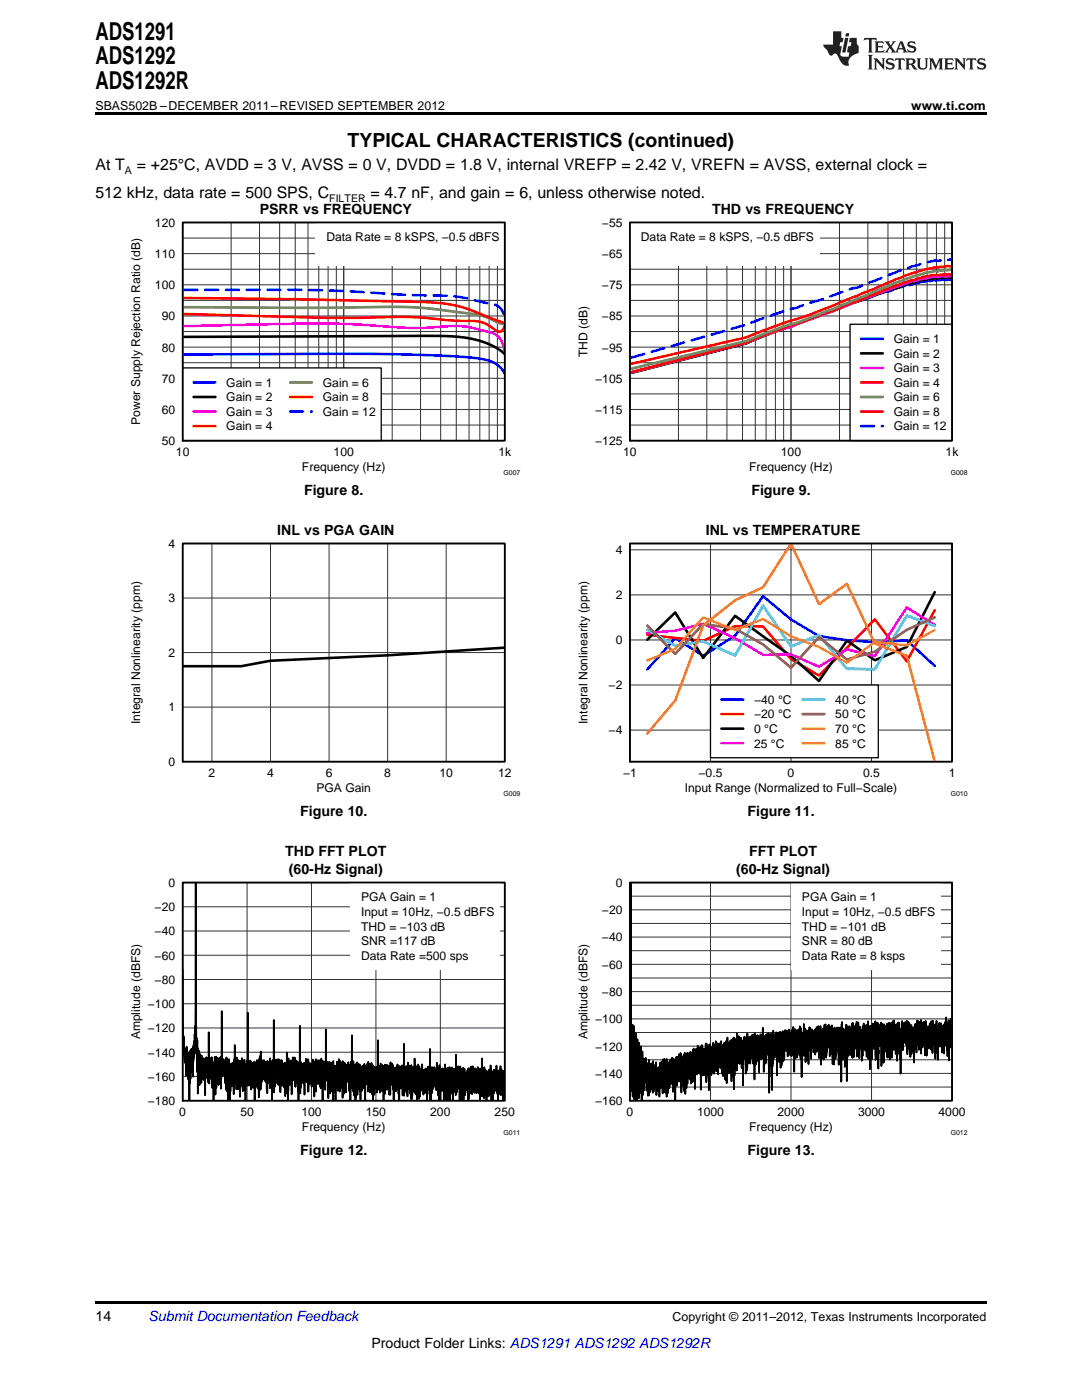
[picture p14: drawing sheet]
<svg xmlns="http://www.w3.org/2000/svg" width="216mm" height="279mm" viewBox="0 0 216 279" stroke-linecap="round" stroke-linejoin="round" font-family="sans-serif">
<defs><g id="words">
<g font-size="4.9">
<text x="19" y="7.9">ADS1291</text>
<text x="19" y="12.8">ADS1292</text>
<text x="19" y="17.8">ADS1292R</text>
</g>
<text font-size="3.9" x="69.4" y="29.3">TYPICAL CHARACTERISTICS (continued)</text>
<g font-size="3.2">
<text x="19" y="34">At T</text>
<text x="27.3" y="34">= +25°C, AVDD = 3 V, AVSS = 0 V, DVDD = 1.8 V, internal VREFP = 2.42 V, VREFN = AVSS, external clock =</text>
<text x="19" y="39.6">512 kHz, data rate = 500 SPS, C</text>
<text x="73.9" y="39.6">= 4.7 nF, and gain = 6, unless otherwise noted.</text>
</g>
<g font-size="2.8">
<text x="51.8" y="42.8">PSRR vs FREQUENCY</text>
<text x="142.1" y="42.8">THD vs FREQUENCY</text>
<text x="60.7" y="98.7">Figure 8.</text>
<text x="149.9" y="98.7">Figure 9.</text>
<text x="55.3" y="106.8">INL vs PGA GAIN</text>
<text x="140.8" y="106.8">INL vs TEMPERATURE</text>
<text x="59.9" y="162.8">Figure 10.</text>
<text x="149.2" y="162.8">Figure 11.</text>
<text x="56.9" y="170.9">THD FFT PLOT</text>
<text x="149.5" y="170.9">FFT PLOT</text>
<text x="57.6" y="174.5">(60-Hz Signal)</text>
<text x="146.9" y="174.5">(60-Hz Signal)</text>
<text x="59.9" y="230.4">Figure 12.</text>
<text x="149.2" y="230.4">Figure 13.</text>
<text x="19" y="263.6">14</text>
<text x="74.1" y="269">Product Folder Links: ADS1291 ADS1292 ADS1292R</text>
</g>
<text font-size="2.8" fill="#0000c8" x="29.6" y="263.6">Submit Documentation Feedback</text>
<g font-size="2.5">
<text x="19" y="21.9">SBAS502B –DECEMBER 2011–REVISED SEPTEMBER 2012</text>
<text x="181.8" y="21.9">www.ti.com</text>
<text x="134.2" y="263.6">Copyright © 2011–2012, Texas Instruments Incorporated</text>
</g>
<g font-size="2.4">
<text x="30.9" y="45.3">120</text>
<text x="120.1" y="45.3">−55</text>
<text x="30.9" y="51.5">110</text>
<text x="65.1" y="48.2">Data Rate = 8 kSPS, −0.5 dBFS</text>
<text x="120.1" y="51.5">−65</text>
<text x="127.9" y="48.2">Data Rate = 8 kSPS, −0.5 dBFS</text>
<text x="30.9" y="57.7">100</text>
<text x="120.1" y="57.7">−75</text>
<text x="32.3" y="63.9">90</text>
<text x="120.1" y="63.9">−85</text>
<text x="32.3" y="70.2">80</text>
<text x="117.2" y="71.3" transform="rotate(-90 117.2 71.3)">THD (dB)</text>
<text x="120.1" y="70.2">−95</text>
<text x="178.3" y="68.5">Gain = 1</text>
<text x="178.3" y="71.4">Gain = 2</text>
<text x="32.3" y="76.4">70</text>
<text x="45.2" y="77.2">Gain = 1</text>
<text x="64.4" y="77.2">Gain = 6</text>
<text x="118.8" y="76.4">−105</text>
<text x="178.3" y="74.3">Gain = 3</text>
<text x="178.3" y="77.2">Gain = 4</text>
<text x="32.3" y="82.6">60</text>
<text x="45.2" y="80.1">Gain = 2</text>
<text x="45.2" y="83">Gain = 3</text>
<text x="64.4" y="80.1">Gain = 8</text>
<text x="64.4" y="83">Gain = 12</text>
<text x="118.8" y="82.6">−115</text>
<text x="178.3" y="80.1">Gain = 6</text>
<text x="178.3" y="83">Gain = 8</text>
<text x="28" y="84.8" transform="rotate(-90 28 84.8)">Power Supply Rejection Ratio (dB)</text>
<text x="32.3" y="88.8">50</text>
<text x="45.2" y="85.9">Gain = 4</text>
<text x="118.8" y="88.8">−125</text>
<text x="178.3" y="85.9">Gain = 12</text>
<text x="35.1" y="90.9">10</text>
<text x="60.2" y="93.9">Frequency (Hz)</text>
<text x="66.6" y="90.9">100</text>
<text x="99.4" y="90.9">1k</text>
<text x="124.4" y="90.9">10</text>
<text x="149.5" y="93.9">Frequency (Hz)</text>
<text x="155.8" y="90.9">100</text>
<text x="188.7" y="90.9">1k</text>
<text x="33.6" y="109.3">4</text>
<text x="122.9" y="110.6">4</text>
<text x="122.9" y="119.6">2</text>
<text x="33.6" y="120.2">3</text>
<text x="33.6" y="131.1">2</text>
<text x="122.9" y="128.6">0</text>
<text x="121.5" y="137.6">−2</text>
<text x="33.6" y="142">1</text>
<text x="150.5" y="140.5">−40 °C</text>
<text x="150.5" y="143.4">−20 °C</text>
<text x="166.7" y="140.5">40 °C</text>
<text x="166.7" y="143.4">50 °C</text>
<text x="28" y="144.5" transform="rotate(-90 28 144.5)">Integral Nonlinearity (ppm)</text>
<text x="117.2" y="144.5" transform="rotate(-90 117.2 144.5)">Integral Nonlinearity (ppm)</text>
<text x="121.5" y="146.6">−4</text>
<text x="150.5" y="146.3">0 °C</text>
<text x="150.5" y="149.2">25 °C</text>
<text x="166.7" y="146.3">70 °C</text>
<text x="166.7" y="149.2">85 °C</text>
<text x="33.6" y="152.9">0</text>
<text x="41.6" y="155">2</text>
<text x="53.3" y="155">4</text>
<text x="65" y="155">6</text>
<text x="76.7" y="155">8</text>
<text x="87.7" y="155">10</text>
<text x="99.4" y="155">12</text>
<text x="124.3" y="155">−1</text>
<text x="139.4" y="155">−0.5</text>
<text x="157.2" y="155">0</text>
<text x="172.2" y="155">0.5</text>
<text x="189.3" y="155">1</text>
<text x="63.1" y="158">PGA Gain</text>
<text x="136.6" y="158">Input Range (Normalized to Full−Scale)</text>
<text x="33.6" y="177">0</text>
<text x="72" y="179.9">PGA Gain = 1</text>
<text x="122.9" y="177">0</text>
<text x="160" y="179.9">PGA Gain = 1</text>
<text x="30.9" y="181.8">−20</text>
<text x="72" y="182.8">Input = 10Hz, −0.5 dBFS</text>
<text x="72" y="185.7">THD = −103 dB</text>
<text x="120.1" y="182.4">−20</text>
<text x="160" y="182.8">Input = 10Hz, −0.5 dBFS</text>
<text x="160" y="185.7">THD = −101 dB</text>
<text x="30.9" y="191.5">−60</text>
<text x="30.9" y="186.7">−40</text>
<text x="72" y="188.6">SNR =117 dB</text>
<text x="72" y="191.5">Data Rate =500 sps</text>
<text x="120.1" y="187.9">−40</text>
<text x="160" y="188.6">SNR = 80 dB</text>
<text x="160" y="191.5">Data Rate = 8 ksps</text>
<text x="30.9" y="196.3">−80</text>
<text x="120.1" y="193.3">−60</text>
<text x="29.5" y="201.2">−100</text>
<text x="120.1" y="198.8">−80</text>
<text x="28" y="207.4" transform="rotate(-90 28 207.4)">Amplitude (dBFS)</text>
<text x="29.5" y="206">−120</text>
<text x="117.2" y="207.4" transform="rotate(-90 117.2 207.4)">Amplitude (dBFS)</text>
<text x="118.8" y="209.6">−120</text>
<text x="118.8" y="204.2">−100</text>
<text x="29.5" y="215.7">−160</text>
<text x="29.5" y="210.9">−140</text>
<text x="118.8" y="215.1">−140</text>
<text x="29.5" y="220.5">−180</text>
<text x="118.8" y="220.5">−160</text>
<text x="35.8" y="222.7">0</text>
<text x="48" y="222.7">50</text>
<text x="60.1" y="222.7">100</text>
<text x="60.2" y="225.6">Frequency (Hz)</text>
<text x="73" y="222.7">150</text>
<text x="85.8" y="222.7">200</text>
<text x="98.7" y="222.7">250</text>
<text x="125" y="222.7">0</text>
<text x="139.1" y="222.7">1000</text>
<text x="149.5" y="225.6">Frequency (Hz)</text>
<text x="155.1" y="222.7">2000</text>
<text x="171.2" y="222.7">3000</text>
<text x="187.3" y="222.7">4000</text>
</g>
<g font-size="2.1">
<text x="24.9" y="34.6">A</text>
<text x="65.7" y="40.2">FILTER</text>
</g>
<g font-size="1.4">
<text x="100.5" y="94.8">G007</text>
<text x="189.7" y="94.8">G008</text>
<text x="100.5" y="158.9">G009</text>
<text x="189.7" y="158.9">G010</text>
<text x="100.5" y="226.6">G011</text>
<text x="189.7" y="226.6">G012</text>
</g>
</g></defs>
<path d="M36.4 176.1h64.3v43.6h-64.3z" fill="none" stroke="#000" stroke-width=".26"/>
<g fill="none" stroke="#333" stroke-width=".2">
<path d="M36.4 176.1h64.3v43.6h-64.3zM49.3 176.1v43.6M62.2 176.1v43.6M75 176.1v43.6M87.9 176.1v43.6M36.4 195.5h64.3M36.4 190.6h64.3M36.4 185.8h64.3M36.4 181h64.3M36.4 214.8h64.3M36.4 210h64.3M36.4 205.2h64.3"/>
<path d="M36.4 200.3h64.3"/>
</g>
<path d="M36.5 193.5l.1 14.9v-1.7l.1 4v-2.7l.2 4.1 .1-2.8v2.8l.1-2.4v4.9l.1-5.7 .1 5.5 .2-4.4 .1 5.4 .1-5.2v3.7l.1-3.2v9v-8.9l.1 5.4v-6v3.9l.1-4.3v5.5v-5.7l.1 4.5 .1-4.8 .1 3.7 .1-3.5 .1 3.2v-2.5v4.7l.1-6.1v3.1l.1-4.1 .1 2.6 .1-4.1v2v-1.8v1.5l.2-31.7v29.9v.2v-2l.2 9.5 .1-6.3v3.1l.1-1.3v8.9v-9.1l.1 4.8v-4.4l.1 3.1v-2.9v1.9l.1-1.6v6.5l.1-6.2v5.1l.1-3.5v2.3l.1-3.5v3.2l.1-3.4v5.5v-5v-.2l.1 3v-3.2v4.7l.1-2.4v2.4v-3l.1-.7v1.4v-1.4v1.8l.1-2.3 .1 4.4 .2-4v7l.1-7.4 .1 3.3 .1-3.5 .1 4v-3.8v.2v3.7l.1-3.8 .1 3.8v-3l.1 3.9 .1-10v10v-4.2l.1 4.4v-5.1v2.7l.1-1.6 .1 2.2v-2.1v.5l.1 2.5 .1-4.3 .1 6.1 .1-5.2 .1 4.7v-4.3v2.5l.1-1.5v.1v6.3v-6.8l.1 2.5v-3v2.6l.1-2.8v3.2l.1-4.5 .1 7.5 .1-7.5 .1 6.1v-5.7l.1 4.7v-3.9v3.1l.1-4v4.1l.1-4.1 .1 5.3v-2.9v2.5l.1-3.2v3l.2-4.5v4.1l.1-4.5 .1 6.3 .1-15.5 .2 13v-3.1v2.8l.1-2.9 .1 2.7v-2.9l.1 2v-1.5v1.4l.1-.9v2.2v-2.6l.1 4.2v-4l.2 3.6v-2.4v4.1l.1-6.5v4.4l.1-4v2.8l.1-1.7v1.7v-1.1v4.9l.1-5.9v2.9v-2.7v.5v-.2v.1l.1 7 .1-8.3 .1 4.4 .1-3.3v7v-5.8v1.4v-1.9l.1 4.6v-5.3l.1 2.8v-3v3.7v-2.9v2.6l.1-3.3v2.9l.1-2.9v4.4l.1-4.7 .1 2.7v-2.1l.1 2.2v-2.5v2.6v-2.2v.2v5.4l.2-9.9 .1 5.4 .1-1.9v2.4l.1-2.5 .1 5.5v-6.3l.1 5.8v-4.6l.1 4 .1-4.8v5.9v-5.4v2.6l.1-2.7v5.4v-5.4l.1 4.4 .1-4.2v3.2v-3.6l.1 7.2v-6.8l.1 .6v-.8v5.1v-4.8l.1 3.8 .1-3.6v3.8l.1-5.1v5.7l.1-4.9 .1 5.9v-6.2v3.9v-1.6v1.8v-3.6l.1 4 .1-3.8v3.9l.1-4.7 .1 6 .1-3.7v5.9v-6.1v-.1v.8v-.9l.1 2.8 .1-3.9v4.4l.1-5v3.6l.1-2.9v1.7v-12l.1 14.5 .1-4.9v4.2l.2-4.2 .1 5 .1-5 .1 5.8v-5.3l.1 .2v-.4v3.7l.1-3.6v3v-3l.1 2.1 .1-2.1v5v-4.6l.1 2.2 .1-2.6v4.1l.1-4.4v7.9v-6.8l.1 3.3v-3.2l.1 3.2v-3.8v4.7v-4v.7v-.9l.1 3.7v-4.1l.1 3.9 .1-4.8 .1 3.7 .1-3.2v5.2l.1-5.3v7l.1-6.7v-.1v.3l.1-1.3v5.1l.1-5.6 .1 6.8v-7.7l.1 7.4v-4.1v3.5l.1-3.8v2.4v-2.7l.1 3.3 .1-4.2 .1 3.8v-3.5l.1 2.7 .1-3 .1 3.8v-2.9l.1 3.2v-3.8v3.6v-3l.1 3.5 .1-4.1v3.1l.1-2.7v1.4v-1.3l.1 5v-4.4v5.2v-6.5l.2 4.5 .1-4.3 .2 3.7v-3l.1 4.6v-6l.1 3.9v-2.4l.1 3 .1-4 .1 8v-7.3v3.8l.1-4.2v4.6l.1-5.1 .1 5.3v-13.2l.1 14.4 .1-5.9 .1 4.8v-3.5v-.1l.1 1.8 .1-2.3v1.8v-3.2v2.4l.1-2.3v2.3l.1-2.3v2.2v-1.7l.1 4.3v-4.4v1.1l.1-.8v4.3v-5.1l.1 5.1 .1-4.8v4.1l.1-4.4 .1 4.4v-3.1v5.3l.1-5.1v3.4l.2-4.7 .1 5.1v-3.7v2.8l.1-3v3.9l.1-3.5v.6v-1.1v2.9v-2.2l.1 1.7 .1-2.9v1.4v-1.3l.1 4.8 .1-5v6.7l.2-6.6 .1 6v-8.2l.2 6.5v-4.8v2v-1.2l.1 7 .1-8.3 .1 4.6v-3.1v1.6v-1.1l.1 3.4v-4v2.7l.2-3.7 .1 4v-2.7l.1 5.5v-6.5l.1 2.8 .1-3.7 .1 2.8v-2.5l.1 1v-.6v3.6l.1-3.2v3.6l.1-4.7 .2 5.9 .1-5.2 .1 4.5v-3.7l.1 2.3 .1-2.9 .1 5.8v-4.2v.3l.1 5.7v-6v.5v-.9l.1 2v-2.2v4.3l.1-12.5 .1 13.5 .1-6.3v5.2l.1-5.1 .1 3.8 .1-3.5v3.6v-2.7v2.5l.2-3.4v3.9v-2.9l.1 .9v-1.2v2l.1-2.9v1.9v-1.7l.1 6.2v-5.5v-.1l.1 2.7 .1-3.4v3.2l.1-4.1 .1 4.7v-4.2l.1 3.4 .1-3.7v6.3l.1-6.4v6.5l.1-5.7v3.5l.1-3.4v4.1l.1-4.2 .1 2.8v-2.6v3.4l.1-3.6v2.8v-2.2l.1 3.3v-3.5v2.8l.1-2.7v4.1v-4.4l.1 4.4 .1-4.5v3.9v-4.7l.1 5.4 .1-4.2v1.3l.1-1.2v6l.1-6.1v.9v-1.1l.1 3.5v-4.2l.1 4.6v-5l.1 6.5v-5.9v4.5l.2-4.5 .1 4.1v-4.5l.1 4.7 .2-4.7 .1 4.7v-3.5v.2l.1 3.9 .1-4.5v4.8l.1-5.9 .1 4.5 .1-3.4v1.7v-.8v.3l.1 6.1 .1-7.9v3.7l.1-3.5v3.6l.2-3.7v3.3v-3l.1 5.3 .1-5.4v3.6v-10.3l.1 9.6v-2.7l.1 3 .1-3.3 .1 2.3v-1.7l.1 6.6 .2-7.3v2.9v-2.7v1.6l.1-1v5.2v-4.5v.1l.1 4.7 .1-6.2v3.3l.1-3.2v3.5l.1-2.9v1v-.8v3.2l.1-3.4v5.2v-5.2l.1 3.3v-2.6v4.4l.1-5.4v7.3v-8l.1 6.3v-5.3l.1 4.3v-3.7l.1 4.3 .1-4.7 .1 6.8v-7l.1 2.1v-1.8l.1 4v-5.1l.1 4.5v-4.1l.1 3.1v-2.7v.3v4.7v-4.1v-.2l.1 1.4v-1.9v3.6l.1-5.1 .1 4.6 .1-3.8v.3v5.4l.1-6.2 .1 4.1v-2.8l.1 4.1v-4.4l.1 3.9v-4.5l.1 1.5v-1.1l.1 6.6v-7.3l.1 6.8 .1-6.2v2.6l.1-1.8v.3v4.6l.1-6v4.5l.1-4.2v2.9l.1-2.8v2.4v-2v5.1v-4.3l.1 1.6v-2.3l.1 2.9v-2.9v2.5v-2.9l.1 3.2 .1-3.4v2.4l.1-2.8 .1 5.7 .1-5 .1 4.8v-5l.1 7.2 .1-7.8 .2 5.2v-10.5l.1 10v-4.9l.1 6 .1-5.9 .1 6.2v-5.2v5.8l.1-6.1v3.5l.2-3.3v7l.1-7.4 .1 4.2 .2-4.5v6.5l.1-6.1 .1 2.9v-3l.1 2.6v-2.3l.1 4.9v-4.9v2.5l.1-2.1 .1 4.8v-5.3v6.9l.1-6.5 .1 3.6 .1-3.6v.4v-.2l.1 4.6 .1-5v3.3l.1-3v2l.1-1.9v3.5l.1-3.1v3.7v-4.9l.1 3.6v-3.2v2.5v-2v1l.1-.2v5.7v-6.6l.1 2.7v-2.9l.1 3.5v-2.6v-.2l.1 1.4 .1-2.7 .1 5.5 .1-5.9 .1 4.6v-4.2l.1 3.7 .1-2.5v.2v4.3l.2-5.4v4.6l.1-5.1 .1 4.1v-3.4l.1 5.7v-6l.1 3.6v-3.2l.1 6.5v-6l.1 5.2v-5.7l.1 5.4v-5.3l.1 4v-4l.1 2.1v-2.1v.7v-.5l.1 3.9v-3.3v1.2v-1.6l.1 2 .1-2.5v5.2l.2-10.5 .1 9.9v-4.3v3.3v-2.8l.1 2.6 .2-3.6v5.3l.2-5.8 .1 5.3 .1-5v.1v5.2l.2-5.1v4l.1-3.9v6.9l.1-6v1.3v-1.5l.1 3.2v-4.1l.1 5.8 .1-5.9v3.7l.2-3.2v2.4l.1-2.9v5l.1-3.7v2.5l.1-3.7 .1 4.1v-3.3v4l.1-3.6 .1 4.5v-5.1v5.3l.1-5.6 .1 5.6v-6.5v3.3l.1-2.9 .1 4.1 .1-4.2 .1 3.8 .1-3.6v3.8v-3.1l.1 4.2v-4.1v.4v5.7l.1-6.4v6.7v-5.9l.1 3.6v-3.8l.1 3.3v-3.8l.1 4.7 .1-3.9v.3v-.9l.1 4.3v-4.3v1.1l.1-1.6v4.7l.1-5.1v3.2l.1-2.2 .1 2.6v-2.6v5l.1-4.4v5.7l.1-7 .2 3.3v-3.1v.3v4l.1-4v3.9v-3.7l.1 3.1v-2.9v-.1v2.9l.1-3.3v2.9v-.9l.1 .5v-3v6l.1-5.7v4.4v-4.4l.2 4.2v-8.8v10.4v-4.6l.1-.3v4.3l.1-5.4 .1 4.3 .1-4 .1 4.7 .1-4.6v5l.1-5.4v6.1l.1-6.7 .2 4.5v-3.2v3.9l.1-4.1v2.4l.1-2.9v1.3v-1.1v5.4v-4.3l.1 1.6 .1-1.7v2.4l.1-3.7v6.9v-6.1v5.8l.1-6v-.2l.1 5.8v-5.9l.1 4.8 .1-3.4v2.2l.1-2.6v2.9v-2.9v4l.1-6.7 .1 5.2 .1-3.3v.3v4.9l.1-5.6v4.3l.1-4.1v5.7l.1-5.3v6.3l.1-6.8 .1 4.6 .1-4.9 .1 3.3v-2.9v6.4l.1-6.5v1.8l.1-1.1v5.4l.1-5.6v2.6l.1-1.7v2.4v-3.3l.1 3.7v-2.6l.1 3.2v-5.2l.2 4.5v-3.4v.7v-.4l.1 4.7v-4.5l.1 3.8 .1-4.3 .1 4.7v-4.8l.2 4.2v-4.4l.1 4.4 .1-3.9v6M100.7 214.6v.2v-.6v1.5l-.1-1.8v2v-2.1v3.7l-.2-3.6v5.6l-.1-5.8-.1 4.3v-3.1l-.1 3.5v-4.9l-.1 5.1-.1-2.9v2.7v-5.6l-.1 4.4-.1-3.3v3.5l-.1-3.7-.1 4.7v-4.6l-.1 1.6v-1.4v5.7v-4.8l-.1 2.6v-2.8v3v-3v3.7l-.1-4.7v4.3l-.1-5.3-.1 5v-3.3v3.3l-.1-3.4v.7v-.9l-.1 2.3-.1-2.7v1.2l-.1-1.2v4.5l-.1-4.7v3.9v-2.1v2.1v-2.7l-.1 2.5v-2.6l-.1 5.1-.1-5.9v5.9l-.1-5.6v5.6l-.1-6v.8v-1v2.7l-.1-3.6-.1 5.8-.2-4.9-.1 5.3v-4.6l-.1 3.5-.2-3.9-.1 4v-3.6v5.5v-5.2l-.1 3.3v-3.8v2.7l-.1-3.2-.2 5.1-.1-5.6v6.2l-.1-5.8-.1 4.3-.1-3.2v4.3l-.1-4.8v4.8v-7.6l-.1 6.9v-4.9l-.1 4-.1-3v4.1l-.1-5.1v6.5l-.1-5.9-.1 4.2v-3.9v4.2l-.1-3.6v.2v-.3l-.1 3.3-.1-4.9v5l-.1-4.5-.1 2.5v-1.9v4.1l-.1-4.3-.1 2.5v-3.2l-.1 3-.1-2.6v4.5v-4.6v2.2v-2.5l-.2 4.6v-4.1v2.6l-.1-2.8v2.3l-.1-3-.1 5.5v-4.6l-.1 4.6-.1-5.4-.1 4.6v-3.5l-.1 4.2v-4.3v2.5l-.2-3.2-.1 3.3v-3.3l-.1 6.5v-6.4v5.4l-.1-5.1-.1 3.5-.1-2.6v3v-3.2v2.3v-1.7l-.1 1.9-.1-2.4v3.7l-.1-3.9v4.4l-.1-5.3-.1 5.2-.1-4.5v5.4v-6.3l-.1 6.4-.1-6.3-.1 4.4-.1-4.1-.1 4.9v-4.3v5.6l-.2-6.9-.1 6.7v-5.5l-.1 3.2-.2-4.4v4.5l-.1-4-.1 1.9v-1.7l-.1 4.6-.1-4.4v3.5v-6.7l-.1 8.1v-4.6l-.1 2.8v-3.1v3.8l-.1-3.8v4.2l-.1-4.7-.1 3.9v-3.6v3.4l-.1-2.8v.3v5.3v-5.5l-.1 5.5v-6.3l-.1 4.9v-5.3l-.1 3.5-.1-3.4v.2v4.6l-.1-4.4v2.9v-2.4l-.1 5.5-.1-6.5-.1 4.7-.1-3.4v1.6v-.7v4.5l-.1-6.6-.2 5.1v-4.7l-.1 .7v-.3v5.8l-.1-5.2v2.5l-.1-3.7v-.2v3.9l-.1-4.6-.2 6.5v-4.8v5.6l-.1-4.6v2l-.2-3.9-.1 4.6-.1-4.5-.1 3.3-.1-3v6.1v-5.5l-.1 2-.1-3.6-.1 6.9v-5.9l-.1 5.1v-5.5v-.1l-.1 5.4v-5.1l-.1 4.1-.1-5.4-.1 5.3v-3.1l-.1 3.2v-4.1v2.3l-.1-2.2-.1 1.4v-.9v2.8l-.1-3.8-.1 3.9v-3.7l-.1 3.2-.1-3.3v4.2l-.1-4.3-.1 5.1v-4.6l-.1 3.2v-3.7v3.6l-.1-3.5v6.6l-.1-6.3v.2v-.1l-.1 6.2v-10.4v7l-.1-2.9-.1 4.1v-3.6v2l-.1-3v3.4v-3.4l-.2 5.5-.1-4.9v6.2" fill="none" stroke="#000" stroke-width=".35"/>
<path d="M69.9 176.1h29.9v17.4h-29.9z" fill="#fff"/>
<path d="M36.4 176.1h64.3v43.6h-64.3zM125.7 195.8l.1 19.6 .1-39.1v37.4l.1-1.1v3.9v-8l.1 9.3 .1-13.3v14.3l.2-7.1 .1 7.5v-14.4l.1 14.9 .1-7.7 .1 5.3v-3.8v2.1l.1-9.4 .1 13.5 .2-12.3v9.1l.1-3.2v5.5v-6.4l.2 6.8v-11.1l.1 8.3v-2.8v3.1l.1-4.5 .1 5.9 .1-9.3v8.9l.1-5.2v7.1l.1-6.6 .1 5.7v-8.9l.1 8.6v-6.3l.1 5.6 .1-6.4 .1 5.1v-4.3l.1 3.5 .1-4.5 .2 6.6 .1-5.4 .1 4.7v-4.8l.1 5.3v-5v6.2v-5.5l.1 4.5 .1-6.2v7.1l.1-6.4 .2 5.7v-5.1l.1 4.4 .1-4.8 .1 5 .1-5.3 .1 6v-6.3l.1 6.1v-5.3v5.1l.1-3.6v.2v-.7v2.7l.2-3.8v4.4v-3.8l.1 3.4v-3.1l.1 2.7v-4.1l.1 6.5 .1-5.2v3.2l.1-3.3v4.5l.1-4.5v-.2l.1 4.3 .1-4.3 .1 5.9 .1-6.8 .1 5.1v-3.7l.1 3v-3.8v.7v-.8l.1 2.9v-3.7l.1 2.4v-2.3l.1 6.3 .1-6.8 .1 6.6 .1-6.5 .1 5.5v-5.7l.2 6.8v-5.3l.1 1.6v-2.6l.1 7.1 .1-7.5v6.1l.1-5.1 .1 5.8v-6v4.3l.2-4.5 .1 5.2v-4.3v3.7l.1-4.4 .1 3.4v-4.1v4.1l.1-2.6v1.5v-2.1l.1 2.5 .1-3.7v5.1v-5.2l.1 5.3v-4.6l.1 2.3v-1.3v5.1v-6.7l.1 6.2v-5.4l.1 5.4 .1-6v1.1v-.9l.1 7.9 .1-7.1v-.2v2.7v-3.2l.1 4.3v-5l.1 5.7v-5.8l.1 5.7v-5.7l.1 3.6 .1-3.4 .1 3.6v-3.2v3.5l.1-4.6v5.5l.2-5.4 .1 4.8v-5.2l.1 3.5v-1.5l.1 5.9v-6.9v5.6v-5.3l.1 3.4 .1-3.5v4.4l.1-4.7v5.3l.1-5.8 .1 7.3 .2-7.7v8.2l.1-6.1v-.2v.8v-1.4v2.7v-2.8l.1 4.2v-4.9l.1 6.5 .1-6.9 .1 6.1v-6.1v5l.1-4.5v4.2l.1-4.7 .1 4.6 .1-4.3 .1 4.9 .1-5.5 .1 6.4v-6.2l.1 4.4v-4.2l.1 3.4v-3.2v1.8l.1-1.2v4.9v-6.5l.2 4.2v-4.5l.1 5.7 .1-4.7 .1 3v-1.8v5.9v-7.8v3.7l.2-2.9v2.3v-3.3l.2 5.1 .1-5.7 .2 5.5v-5v3l.2-3.1v4.2l.1-3.7 .1 4.9v-3.7v6.7l.1-8.8 .1 6 .1-6.1 .1 5.4 .1-4.2v4.4l.1-5 .1 5.4v-4.7l.1 3.5 .1-4.1v4l.1-5.1 .1 7.8 .2-7.6v4.6l.1-4.2v4.8l.1-4.7 .1 8.7 .2-9.2v5.7l.1-5.5v5.7l.1-5.3v3.7l.1-3.7v4.1v-2.9v4.4l.1-5.4 .1 4.1v-4.2v2l.1-2.2v4.1l.1-4.8v5.9v-5.9l.2 6.1v-4.9l.1 1.7v-2.6l.1 3.9 .1-4.6 .1 5.9 .1-4.6 .1 4.1v-5l.1 5.5 .1-4.8v.2v5.3v-5.5l.1 4.2 .1-4.9v4.2l.1-3.7v.1l.1 3.8v-4.1l.1 4.7 .1-5.4 .1 4.8v-4.1v1.9v-1.3l.1 5.2v-4.4v1.9l.1-2.6v2.9l.1-3.1v5.8l.1-5.6v1.2l.1-2.3 .1 4.6v-4.5l.1 7.2v-6.9l.1 5.3v-6l.1 7.9 .1-6.9v7.4l.1-9.1 .1 5.9v-4.1l.1 5.2 .1-5.3 .1 5.4v-5.9l.1 5.1v-5.5l.1 5.1 .1-5.4v4.4v-4.2l.1 2v-1.6v4.4v-4l.1 7.2v-8.2l.1-.1v7.4v-7.1v4.4v-4.2l.1 3.7v-4.2v1.9v-2.2l.1 4.1 .1-4.2 .1 10.3v-10.3l.1 7.5v-5.6v2.2l.1-3.5v4.3l.1-3.5v.4v-.5v.6v-1.3l.1 1.3v-1.3v2.9v-3.2l.1 6.3 .1-7.5v4.4l.1-3.9 .1 4.8v-4.1v4.7l.2-5.3 .1 5.5v-4.4v.8v-1.3l.1 3.1 .1-3.4v3.5v-3.5l.1 4.5v-3.7l.1 5.3v-4.6l.1 2.7v-3.4v4.3l.1-4.3 .1 8.7v-6.9v2.9l.1-5.1v3.8l.1-4.4 .1 3.6v-3.2v2.5l.1-2.3 .1 2.5v-3v7.3v-7.1l.1 3.9v-4l.1 6.6 .1-7.4 .1 6v-5l.1 2.8v-3.1v3.5l.1-3.2 .1 2.1v-1.8l.1 3v-3.3v3.6l.1-4v5.4v-5.2l.1 3.7 .1-4 .1 4.3 .1-4.6 .1 4.7 .1-4.5v2.4v-1.8v5v-5.6l.1 4.4 .1-4.6v8.9l.1-9.2v3.8l.2-3.1v5.6l.1-5.9 .1 4 .1-3.1v4.3l.1-5.2 .1 4.4v-4.1l.1 1.7v-1.2l.1 6.6v-6.5l.1 3.5v-4v4l.1-4.6 .1 5v-3.5v.4l.1-.7v2v-2.1v3v-3.2l.1 4v-3.7v1.4v-1.9l.1 2.9 .1-4.9 .1 4.9v-3.4l.1 .4v6.9v-6.3l.1 4.5v-4.4v.9v-1.6l.1 2.3v-2.5v5.5l.1-4.9v3v-3.2l.1 3.2v-3.5l.1 5.2v-5.7l.1 4.1 .1-4v3.3l.2-3.1v3.4v-3.9l.1 6.3v-5l.1 1.5v9.1l.1-11.3v.5v-.7v6.2l.2-6.5v6.5l.1-6.3 .1 4.6v-3.8v1.8v-1.2l.1 9.7v-11.3v6.6l.1-6.7v5.9l.1-6.4 .1 4.4 .1-3.3v1.8v-1.3v3.8l.1-3.6v3l.1-4.2 .2 3.5v-3.8l.1 3.6v-2.8l.1 7.8v-5.7v.8v-2.3v4.6l.1-5.9 .1 5.5 .1-5.3v4.9l.1-4.4v5.2l.1-6.1 .1 5v-4.6l.1 6.8 .1-6.4v6l.2-6.7 .1 5.9v-6.1v4.5l.1-3.8v3.4v-2.6l.1 4.4v-5.6l.1 5.2v-4.8l.1 3.2 .1-4.1v4.1v-2.9l.1 2.4 .1-3.6 .1 3.5v-3.3l.1 3.9v-3.8l.1 4.9 .1-4.5 .1 3.6v-4.5v4.7l.1-4.5 .1 5 .2-4.4v4.2l.1-4.1v4.5l.1-4.6v4.4v-3.8v2l.1-3.3v5.1l.2-5.7 .1 8.2 .1-7.6v.4v8l.1-8.5 .1 5.8 .1-4.8v3.9l.2-4.4v5.2l.1-5.6v5l.1-4.2v.7v-1l.1 4.5v-4.1l.1 2.7v-2.5v2.6l.1-3.9 .1 4.9v-5.4l.1 6.5 .1-6.2 .1 5.1v-3.7v.1l.1 8.4v-7.3v5.6v-6.4v3.3v-3.6l.2 3.8v-4.4l.1 2.1v-1.9l.1 4.5v-6.4l.2 5.5 .1-4.5v6.7l.1-6.5 .1 4v-3.3v2.1l.1-2v4.3l.1-4.3 .1 5.3 .1-6v6.8v-5.8l.1-1 .1 3.2v-3.8l.1 4.5 .1-4.4 .1 1.4v-.3v5.1l.1-5.7 .1 3.5 .1-3.6 .1 3.3 .1-2.9v4.1v-4l.1 2.6 .1-3 .2 4.9v-5l.1 3.5 .1-3.7v4.6l.1-4.9 .1 4.6v-3.4v-.4l.1 2.1 .1-3.1v3.9v-3.4l.1 2.2v-1.3v5l.1-5.7v1.5v-1.8l.1 3.8 .1-4.3 .1 7.8v-7l.1 4.3 .1-4.2v2.9v-2.4l.1 4.4v-4.1l.1 4.8v-6l.2 6.3v-4.9v2.3l.1-4.4 .1 5.5 .1-5.6 .1 6.7 .1-5.7 .1 4.5 .1-5 .1 2.5v-2.2l.1 2.5v-3.2l.1 4.6 .1-4.4v3.5l.1-2.9v5.5v-5.3l.1 3.7 .1-4.2v4.6v-4.8l.1 4.3 .1-4.5 .1 7.8 .1-7.1 .1 5.5v-5.1l.1 4.6v-3.9v6l.1-7.3 .1 4.6 .1-2.9v4.5l.1-6 .1 5.1v-5v4.2l.1-4.5 .1 4.5 .1-4.5 .2 7.4v-7.4v5.2l.2-5.2 .1 5.4 .1-5.2v4.5v-3.9v.3l.1 9.7v-9.4v4.5l.1-7 .1 7v-5.4v5.2l.1-5v.5v5.2v-6.2l.1 4.8 .1-3.8v.9v-.6v4.1l.1-4.6 .1 6.8v-7.5v4.9l.2-5.7v6.6l.1-6.7v4.4l.1-3.9v10.8l.1-10.3v5.5l.1-6.1 .1 4.8 .1-3.3v2.8v-2.7v4.1l.1-5.8v4.5l.1-3.8v3.2l.2-3.3v5.2l.2-6.3 .1 6.8v-7l.2 5.6v-4.4v5.7l.2-6.2v4.4v-4.3l.1 4.4v-4v2.5l.2-2.8v3.5l.1-4.6 .1 7v-5.7v4.9v-5.1l.1 5.3v-4.8l.1 5 .1-6.5 .1 6.5v-5.3l.1 6 .1-6.3v3.9l.1-3.3 .1 3.5v-3.2l.1 2.8v-2.2l.1 5.3v-6.2l.1 5.3v-6l.1 4.1 .1-4.7 .1 5.1 .2-4.7 .1 5.1v-4.3v1v-1.5v2.1l.1-2.4 .1 4.6v-3.8v5.5l.1-6.3v3.7l.1-3.3v4.1l.1-5.3 .1 7.5v-5.9v4.6l.1-3.6v-.5l.1 3.3 .1-4v8.2v-8.7l.1 5.4v-5.3v5.1v-4.8l.2 5v-3.2v4.5l.1-6.3v2.8l.1-3.5v4.4l.1-4.5 .1 5v-3.9l.1 3.3v-4.3l.1 4.8 .2-5.4v7.8l.1-7.5 .1 6.3v-4.6v3.1l.1-3.4v4.5l.1-5.7v5.4v-5.6l.1 4.1v-2.8l.1 7.9v-8.9l.2 4.4 .1-4 .1 3.7 .1-4.4 .1 8.7v-8l.1 3.4 .1-3.9v6.3l.1-5.7v1.6l.1-.7v6.3l.1-7.7 .1 4.8v-4.6v4.8l.1-4.1 .1 4.6 .1-4.7v4.7l.1-4.2v3.4l.1-4.8 .1 6.8v-5.6l.1 1.2 .1-2.3 .1 4.3v-4.6l.1 7.4 .1-6.6 .1 4.2 .2-5 .1 7v-6.1l.1 4.1v-4.2l.1 4.6 .1-5.8 .1 5.8v-5.8l.1 4.8 .1-4 .1 4.2v-3.3v5l.2-6 .1 7.3v-6.4v.8l.1-1.8 .1 3.6v-3.9v5.3l.1-5.1 .1 6.1v-6.2l.2 7.2v-6v2.6l.1-2.5v8.9v-8.1l.1 .7v-1.5l.1 4 .1-5.6 .1 5.8 .1-5.4 .1 3.6 .1-3.4v3.7l.1-4.1v2.9l.1-1.4v1.7v-2.4l.1 2.7v-3.4l.1 4.4 .1-4.8 .1 6.7 .1-4.5v2.3v-3.5v2.5l.1-3.1v3.6l.1-3.7 .1 5.3 .1-3.8v4.4l.1-5.5 .1 6.5v-5.9v1.7v-1.9l.1 2.6v-2.8l.1 5.4v-4.2v-.1v.7l.1-1.3v1.9v-1.9l.1 3.6v-3.5l.1 3.3v-2.9v3.7l.1-4v5.1v-5.1l.1 6.8 .1-7.3 .1 4.6v-5.1l.1 3.6 .1-3.3 .1 5.5 .1-6.4 .1 4.8v-4.8l.1 4.7 .1-3.3 .1 4.4v-5.4v-.1l.1 4.9 .1-4.9 .1 5.2 .1-5.6v6.7l.1-5.8 .1 2.5v-2.8l.1 4.5v-4.6l.1 4.8v-4.8l.1 4.8 .1-5 .2 6.7 .1-6.9 .1 5.5 .1-3.9v5.4l.1-5.9 .1 3.4 .1-3.2v2.2v-1.5l.1 3.6v-4.3v4.1v-3.9l.1 3.1 .1-3.6v3.3v-3.8l.2 5v-4.1v4.4l.1-5.7 .1 5.7 .1-4.9 .1 5.6v-6.5l.2 4v-3.1v3.9v-3.8l.1 .6v-.7v3.4v-2.4l.1 1.9 .1-3.1v6.9l.1-6.4v5.2l.2-6.4 .1 6.5 .1-5.4v6.7l.1-6.7v3v-3.1l.1 4.2 .1-4.8 .2 4.4v-3.2v3.5l.1-4.6 .2 4v-2.8v3.7v-3.7l.1 4.7v-5.4v4.1l.1-3.6 .1 4.5 .1-5.2v5.8l.1-5.1v2.4v-2.8v2.9l.1-3.2v3.3l.1-3.8 .1 4.6 .1-5.6 .2 6.5v-3.9v.1l.1 5.1v-6.5l.1 5.4 .1-6.1 .1 8v-7v-.1v1.6l.1-1.8v2.1v-2.6l.2 5.2v-5.7l.1 5.1 .1-4.5 .1 5.1v-3.1" fill="none" stroke="#000" stroke-width=".35"/>
<path d="M125.7 176.1h64.3v43.6h-64.3z" fill="none" stroke="#000" stroke-width=".26"/>
<g fill="none" stroke="#333" stroke-width=".2">
<path d="M125.7 176.1h64.3v43.6h-64.3zM125.7 178.8h64.3M141.8 176.1v43.6M157.8 176.1v43.6M173.9 176.1v43.6M125.7 197.9h64.3M125.7 195.2h64.3M125.7 192.5h64.3M125.7 189.7h64.3M125.7 187h64.3M125.7 184.3h64.3M125.7 181.6h64.3"/>
<path d="M125.7 216.9h64.3M125.7 214.2h64.3M125.7 211.5h64.3M125.7 208.8h64.3M125.7 206.1h64.3M125.7 203.3h64.3M125.7 200.6h64.3"/>
</g>
<path d="M157.8 176.1h29.9v17.4h-29.9z" fill="#fff"/>
<path d="M36.4 108.5h64.3v43.5h-64.3zM125.7 176.1h64.3v43.6h-64.3z" fill="none" stroke="#000" stroke-width=".35"/>
<path d="M36.4 108.5h64.3v43.5h-64.3zM125.7 108.5h64.3v43.5h-64.3z" fill="none" stroke="#000" stroke-width=".26"/>
<g fill="none" stroke="#333" stroke-width=".2">
<path d="M36.4 108.5h64.3v43.5h-64.3M36.4 119.4h64.3M42.3 108.5v43.5M54 108.5v43.5M65.7 108.5v43.5M77.3 108.5v43.5M89 108.5v43.5M125.7 108.5v43.5M125.7 118.7h64.3M125.7 109.7h64.3M141.8 108.5v43.5M157.8 108.5v43.5"/>
<path d="M173.9 108.5v43.5M190 108.5v43.5M36.4 130.2h64.3M125.7 136.7h64.3M125.7 127.7h64.3M36.4 141.1h64.3M125.7 145.7h64.3"/>
</g>
<path d="M186.5 118.2l-5.6 10.9-6.3 2.7-5.6-3.9-5.6 8-5.6-5-11.1-8-6.4 8.4-5.6-9.1-5.5 5.5M100.7 129.3l-23.4 1.5-23.3 1.1-5.9 1.1h-11.7" fill="none" stroke="#000" stroke-width=".52"/>
<path d="M186.5 132.9l-5.6-5.1-6.3 .4-5.6-.4-5.6-.9-5.6-3.3-5.5-4.6-5.6 7.9-6.4 4-5.6-3.5-5.5 6.2" fill="none" stroke="#00f" stroke-width=".52"/>
<path d="M186.5 121.8l-5.6 10.2-6.3-8.4-11.2 11.2-5.6-3.3-5.5-6.5h-5.6l-6.4 2.9-11.1-1.2" fill="none" stroke="#f00" stroke-width=".52"/>
<path d="M186.5 124.7l-5.6-3.5-6.3 9.8-5.6-1.4-5.6 3.5-5.6-2.5-5.5 .1-5.6-3.3-6.4-2.9-5.6 1.4-5.5 .4" fill="none" stroke="#f0f" stroke-width=".52"/>
<path d="M186.5 124.9l-5.6-2-6.3 10.7-5.6-.1-5.6-6.8-5.6 2.3-5.5-8.1-5.6 9.9-6.4-2.8-5.6 .9-5.5-3.3" fill="none" stroke="#00bfff" stroke-width=".52"/>
<path d="M186.5 123.2l-5.6 2.5-6.3 4.4-5.6 1.5-5.6-4.5-5.6 6.1-5.5-4.6-5.6-3.1-6.4-1-5.6 6-5.5-5.7" fill="none" stroke="#8b5a2b" stroke-width=".52"/>
<path d="M186.5 125.7l-5.6 3.1-6.3-.7-5.6 4.2-5.6-3.2-5.6-2.1-5.5-3.5-5.6 2.2-6.4-2.5-5.6 6.3-5.5 2.3" fill="none" stroke="#ffd700" stroke-width=".52"/>
<path d="M129.2 146.4l5.5-6.6 5.6-15 6.4-5 5.6-2.6 5.5-8.7 5.6 12.1 5.6-4.1 5.6 11.9 6.3 2.5 5.6 21.1" fill="none" stroke="#ee7600" stroke-width=".52"/>
<path d="M141.8 136.7h33.5v14.5h-33.5z" fill="#fff"/>
<path d="M36.4 44.4h64.3v43.5h-64.3zM141.8 136.7h33.5v14.5h-33.5z" fill="none" stroke="#000" stroke-width=".26"/>
<path d="M36.8 70.8l35.1-.2 10 .2 8.2 .3a26.2 26.2 0 0 1 8.3 1.2 5 5 0 0 1 2.3 2.3M143.9 139.6h4.4" fill="none" stroke="#00f" stroke-width=".52"/>
<path d="M36.8 59.5l35.1 .5a168.1 168.1 0 0 1 17.7 .7 51.4 51.4 0 0 1 9.4 3.2l1.7 .7M36.8 62.7l22.2 .6a370.8 370.8 0 0 0 21.8 0h2a108.9 108.9 0 0 0 11.7 .8 7 7 0 0 1 4.5 1.9 .89 .89 0 0 0 1.5-.4l.2-.6M143.9 142.5h4.4" fill="none" stroke="#f00" stroke-width=".52"/>
<path d="M36.8 67.2l41.6-.1a100.1 100.1 0 0 1 14.8 .3 14.5 14.5 0 0 1 7.5 3.3M143.9 145.4h4.4" fill="none" stroke="#000" stroke-width=".52"/>
<path d="M36.8 65.1l22.2-.5a260.2 260.2 0 0 1 22.9 .8l4.3-.1a23.4 23.4 0 0 1 12.8 1.5l.3 .3a5.1 5.1 0 0 1 1.4 2.9M143.9 148.3h4.4" fill="none" stroke="#f0f" stroke-width=".52"/>
<path d="M160.1 139.6h4.4" fill="none" stroke="#00bfff" stroke-width=".52"/>
<path d="M160.1 142.5h4.4" fill="none" stroke="#8b5a2b" stroke-width=".52"/>
<path d="M160.1 145.4h4.4" fill="none" stroke="#ffd700" stroke-width=".52"/>
<path d="M160.1 148.3h4.4" fill="none" stroke="#ee7600" stroke-width=".52"/>
<path d="M125.7 108.5h64.3v43.5h-64.3z" fill="none" stroke="#000" stroke-width=".35"/>
<g fill="none" stroke="#333" stroke-width=".2">
<path d="M36.4 44.4h64.3v43.5h-64.3zM36.4 60h64.3M36.4 56.8h64.3M36.4 53.7h64.3M36.4 50.6h64.3M36.4 47.5h64.3M46.1 44.4v43.5M51.8 44.4v43.5M55.8 44.4v43.5M58.9 44.4v43.5M61.5 44.4v43.5M63.6 44.4v43.5"/>
<path d="M65.5 44.4v43.5M67.1 44.4v43.5M68.6 44.4v43.5M78.3 44.4v43.5M83.9 44.4v43.5M87.9 44.4v43.5M91 44.4v43.5M93.6 44.4v43.5M95.7 44.4v43.5M97.6 44.4v43.5M99.2 44.4v43.5M36.4 78.6h64.3"/>
<path d="M36.4 75.5h64.3M36.4 72.4h64.3M36.4 69.3h64.3M36.4 66.2h64.3M36.4 63.1h64.3M36.4 84.8h64.3M36.4 81.7h64.3"/>
</g>
<path d="M36.8 61.3l22.2 .1 12.9-.1a112.4 112.4 0 0 1 24.5 1.8l1.7 .7a4.2 4.2 0 0 0 2.4 .8l.2-.2" fill="none" stroke="#6e8b3d" stroke-width=".52"/>
<path d="M36.8 57.9l22.2-.1a348.2 348.2 0 0 1 21.8 1 96.8 96.8 0 0 1 11.4 .6l4.9 1.1a3.5 3.5 0 0 1 3.6 2.7" fill="none" stroke="#00f" stroke-width=".52" stroke-dasharray="2.6 1.6"/>
<path d="M36.4 73.4h39.7v14.5h-39.7z" fill="#fff"/>
<path d="M36.4 73.4h39.7v14.5h-39.7z" fill="none" stroke="#000" stroke-width=".26"/>
<path d="M38.6 76.3h4.4" fill="none" stroke="#00f" stroke-width=".52"/>
<path d="M38.6 79.2h4.4" fill="none" stroke="#000" stroke-width=".52"/>
<path d="M38.6 82.1h4.4" fill="none" stroke="#f0f" stroke-width=".52"/>
<path d="M57.9 79.2h4.3M38.6 85h4.4" fill="none" stroke="#f00" stroke-width=".52"/>
<path d="M57.9 76.3h4.3" fill="none" stroke="#6e8b3d" stroke-width=".52"/>
<path d="M57.9 82.1h4.3" fill="none" stroke="#00f" stroke-width=".52" stroke-dasharray="2.6 1.6"/>
<path d="M62.9 44.4h37.8v8.7h-37.8z" fill="#fff"/>
<path d="M36.4 44.4h64.3v43.5h-64.3z" fill="none" stroke="#000" stroke-width=".35"/>
<path d="M125.7 44.4h64.3v43.5h-64.3z" fill="none" stroke="#000" stroke-width=".26"/>
<g fill="none" stroke="#333" stroke-width=".2">
<path d="M125.7 44.4h64.3v43.5h-64.3zM125.7 60h64.3M125.7 56.8h64.3M125.7 53.7h64.3M125.7 50.6h64.3M125.7 47.5h64.3M135.4 44.4v43.5M141 44.4v43.5M145 44.4v43.5M148.2 44.4v43.5M150.7 44.4v43.5M152.9 44.4v43.5"/>
<path d="M154.7 44.4v43.5M156.4 44.4v43.5M157.8 44.4v43.5M167.5 44.4v43.5M173.2 44.4v43.5M177.2 44.4v43.5M180.3 44.4v43.5M182.8 44.4v43.5M185 44.4v43.5M186.9 44.4v43.5M188.5 44.4v43.5M125.7 78.6h64.3"/>
<path d="M125.7 75.5h64.3M125.7 72.4h64.3M125.7 69.3h64.3M125.7 66.2h64.3M125.7 63.1h64.3M125.7 84.8h64.3M125.7 81.7h64.3"/>
</g>
<path d="M190 55.9l-1.7-.1-1.6 .2-.3-.2-.7 .3-.4-.1-1.6 .3-2.2 .6-.5-.1-1.1 .5a5 5 0 0 0-2.3 .8l-2.8 .7-.8 .4-6.4 2.2-1.1 .6-14 4.9-3.6 1.7-22.9 5.8" fill="none" stroke="#00f" stroke-width=".52"/>
<path d="M190 55.5l-.6-.1-1.1 .1a25 25 0 0 0-6.8 1.1l-1 .2-1.6 .7-1.3 .3-7.5 2.7-2.5 1.1-11.6 4.1-7.1 2.8-22.9 5.9" fill="none" stroke="#000" stroke-width=".52"/>
<path d="M190 55.1l-1.1 .1-.9-.1-1 .2-.3-.2a55.2 55.2 0 0 0-11.2 3.4l-17.7 6.8-1.8 .4-3.5 1.2-3.6 1.5-22.9 5.9" fill="none" stroke="#f0f" stroke-width=".52"/>
<path d="M190 54.7l-.3 .2-.3-.2-.5 .1-.3-.1-.3 .2a14.7 14.7 0 0 0-5.8 1l-1 .1-3.3 1.2-9.3 3.6-1.3 .7-8.8 3.2a80.1 80.1 0 0 0-9.9 3.7l-22.9 5.9M190 53.2l-.8-.2-.9 .3-.6-.1a36.5 36.5 0 0 0-6.7 1.7l-3.4 1.4a315.9 315.9 0 0 1-18.8 7.4 91.7 91.7 0 0 0-9.9 3.6l-22.9 5.3" fill="none" stroke="#f00" stroke-width=".52"/>
<path d="M190 53.8l-1.4 .1-1.6 .3-.3-.1a40.3 40.3 0 0 0-9.8 3.1l-5.7 2.4a141.7 141.7 0 0 1-12.4 4.9 60.3 60.3 0 0 0-9.9 3.6l-22.9 5.5" fill="none" stroke="#6e8b3d" stroke-width=".52"/>
<path d="M126 71.4l22.9-6.6a72.9 72.9 0 0 1 9.9-3.3l2.4-1 2-.5 6.9-2.4 1.1-.2 2.8-1.2a74.9 74.9 0 0 1 12.7-4.3l.3 .2 2.4-.3h.6" fill="none" stroke="#00f" stroke-width=".52" stroke-dasharray="2.6 1.6"/>
<path d="M169.6 64.7h20.4v23.2h-20.4z" fill="#fff"/>
<path d="M169.6 64.7h20.4v23.2h-20.4z" fill="none" stroke="#000" stroke-width=".26"/>
<path d="M171.8 67.6h4.3" fill="none" stroke="#00f" stroke-width=".52"/>
<path d="M171.8 70.5h4.3" fill="none" stroke="#000" stroke-width=".52"/>
<path d="M171.8 73.4h4.3" fill="none" stroke="#f0f" stroke-width=".52"/>
<path d="M171.8 76.3h4.3M171.8 82.1h4.3" fill="none" stroke="#f00" stroke-width=".52"/>
<path d="M171.8 79.2h4.3" fill="none" stroke="#6e8b3d" stroke-width=".52"/>
<path d="M171.8 85h4.3" fill="none" stroke="#00f" stroke-width=".52" stroke-dasharray="2.6 1.6"/>
<path d="M125.7 44.4h37.8v8.7h-37.8z" fill="#fff"/>
<path d="M125.7 44.4h64.3v43.5h-64.3z" fill="none" stroke="#000" stroke-width=".35"/>
<g fill="#231f20">
<path d="M172.5 7.6l-.1 .5 .4-.2h.6v.1v2.1l-.2 .4h.9l-.2-.4v-2.1l.1-.1h.5l.5 .2-.2-.5zM174.5 8.3l.2 .3v1.5l-.2 .4h1.8l.2-.6a1.04 1.04 0 0 1-1.3 .2v-.7h.6l.3 .2v-.6l-.3 .2h-.6v-.6l.8-.1 .4 .3-.2-.5zM176.5 8.3l.9 1.1-.9 1.1h.8l-.2-.2 .4-.7 .5 .7-.2 .2h1.5l-.2-.2 .2-.4h.9l.1 .4-.2 .2h1l-.3-.3-.7-1.9h-.5l-.9 2-.8-1 .9-1h-.8l.1 .3-.4 .5-.3-.6 .1-.2zM179.7 8.6l.4 1h-.7zM181.3 8.4a.63 .63 0 0 0-.2 .7 .63 .63 0 0 0 .6 .4l.6 .2 .1 .2a.75 .75 0 0 1-.7 .4 .75 .75 0 0 1-.6-.5l.1 .7 .1-.1a1.11 1.11 0 0 0 1.5-.6 1.13 1.13 0 0 0-1.2-.8l-.1-.4a1.04 1.04 0 0 1 1.2 .2l-.2-.5-.2 .1-.4-.2zM173.2 10.9l.2 .4v2.2l-.2 .4h1l-.3-.4v-2.2l.3-.4zM174.3 11.6l.3 .4v1.5l-.3 .4h.8l-.2-.4v-1.3l1.5 1.7v-1.9l.2-.4h-.7l.2 .4v.9l-1.1-1.3zM177 11.8a.62 .62 0 0 0-.2 .7 .62 .62 0 0 0 .6 .4l.6 .1 .1 .3a.76 .76 0 0 1-.7 .3 .76 .76 0 0 1-.7-.4l.2 .7 .1-.1a1.11 1.11 0 0 0 1.5-.6 1.13 1.13 0 0 0-1.2-.8l-.1-.4a1.04 1.04 0 0 1 1.2 .2l-.2-.6-.2 .1-.5-.1zM178.7 11.6l-.2 .6a.61 .61 0 0 1 .8-.3v1.6l-.2 .4h.9l-.2-.4v-1.6a.63 .63 0 0 1 .7 .3l-.1-.6zM180.6 11.6l.3 .4v1.5l-.3 .4h1l-.2-.2-.1-.8 .6 .2a.76 .76 0 0 0 1.2 .7l-1-1a.58 .58 0 0 0 .6-.5 .58 .58 0 0 0-.5-.6zM181.4 11.9h.1a.45 .45 0 0 1 .5 .1 .45 .45 0 0 1 .1 .5l-.8 .2zM182.9 11.6l.2 .2a2.17 2.17 0 0 0 .3 1.9 .99 .99 0 0 0 1.6-.6v-1.1l.2-.4h-.7l.2 .2a1.92 1.92 0 0 1-.2 1.8 .6 .6 0 0 1-.9-.5v-1.1l.2-.4zM185.4 11.6l.2 .4v1.5l-.2 .4h.7l-.2-.4v-1.4l.8 1.8 .8-1.8v1.4l-.2 .4h.9l-.2-.4v-1.5l.2-.4h-.8l-.6 1.5-.6-1.5zM188.4 11.6l.2 .4v1.5l-.2 .4h1.8l.1-.6a1.04 1.04 0 0 1-1.2 .1v-.6h.5l.4 .2v-.6l-.4 .2h-.5v-.7h.8l.3 .3-.1-.6zM190.5 11.6l.2 .4v1.5l-.2 .4h.7l-.2-.4v-1.3l1.5 1.7v-1.9l.2-.4h-.7l.2 .4v.9l-1.1-1.3zM192.9 11.6l-.1 .6a.61 .61 0 0 1 .7-.3l.1 1.6-.3 .4h1l-.3-.4 .1-1.6a.63 .63 0 0 1 .7 .3l-.1-.6zM195.2 11.8a.62 .62 0 0 0-.2 .7 .62 .62 0 0 0 .6 .4l.6 .1 .1 .3a.76 .76 0 0 1-.7 .3 .76 .76 0 0 1-.6-.4l.1 .7 .1-.1a1.11 1.11 0 0 0 1.6-.6 1.13 1.13 0 0 0-1.3-.8l-.1-.4a1.04 1.04 0 0 1 1.2 .2l-.1-.6-.2 .1-.5-.1z"/>
<path d="M166.2 6.3v2.6h-1.9v.4l.8 .9a.91 .91 0 0 0 1 .8 .56 .56 0 0 1 .5-.3 .56 .56 0 0 1 .5 .3l.4 .8a1.53 1.53 0 0 0 1.9 1.2 1.54 1.54 0 0 1 1-2.1l.9-.3v-1.4a1.52 1.52 0 0 1-.4-1.6h-1.3l-.2 .8h.5l-.2 .8h-.5l-.1 1v.2l.4 .1-.2 .8a1.93 1.93 0 0 1-1.6-.3l.3-1.8h-.5l.2-.8h.4l.2-.8h-.4v-1.3zM168.6 7.6l-.6 2.9h.7l.6-2.9zM168.8 6.6l-.1 .7h.6l.2-.7z"/>
</g>
<path d="M19 259.7h177.8v.5h-177.8z" fill="#000"/>
<g fill="#fff">
<path d="M156.1 232.2h.4v.7h-.4z"/>
<path d="M66.9 232.2h.3v.7h-.3z"/>
<path d="M156.1 164.5h.4v.7h-.4z"/>
<path d="M66.9 164.5h.3v.7h-.3z"/>
<path d="M156.1 100.5h.4v.7h-.4z"/>
<path d="M66.9 100.5h.3v.7h-.3z"/>
</g>
<path d="M19 22.5h177.8v.5h-177.8z" fill="#000"/>
<use href="#words"/>
</svg>
